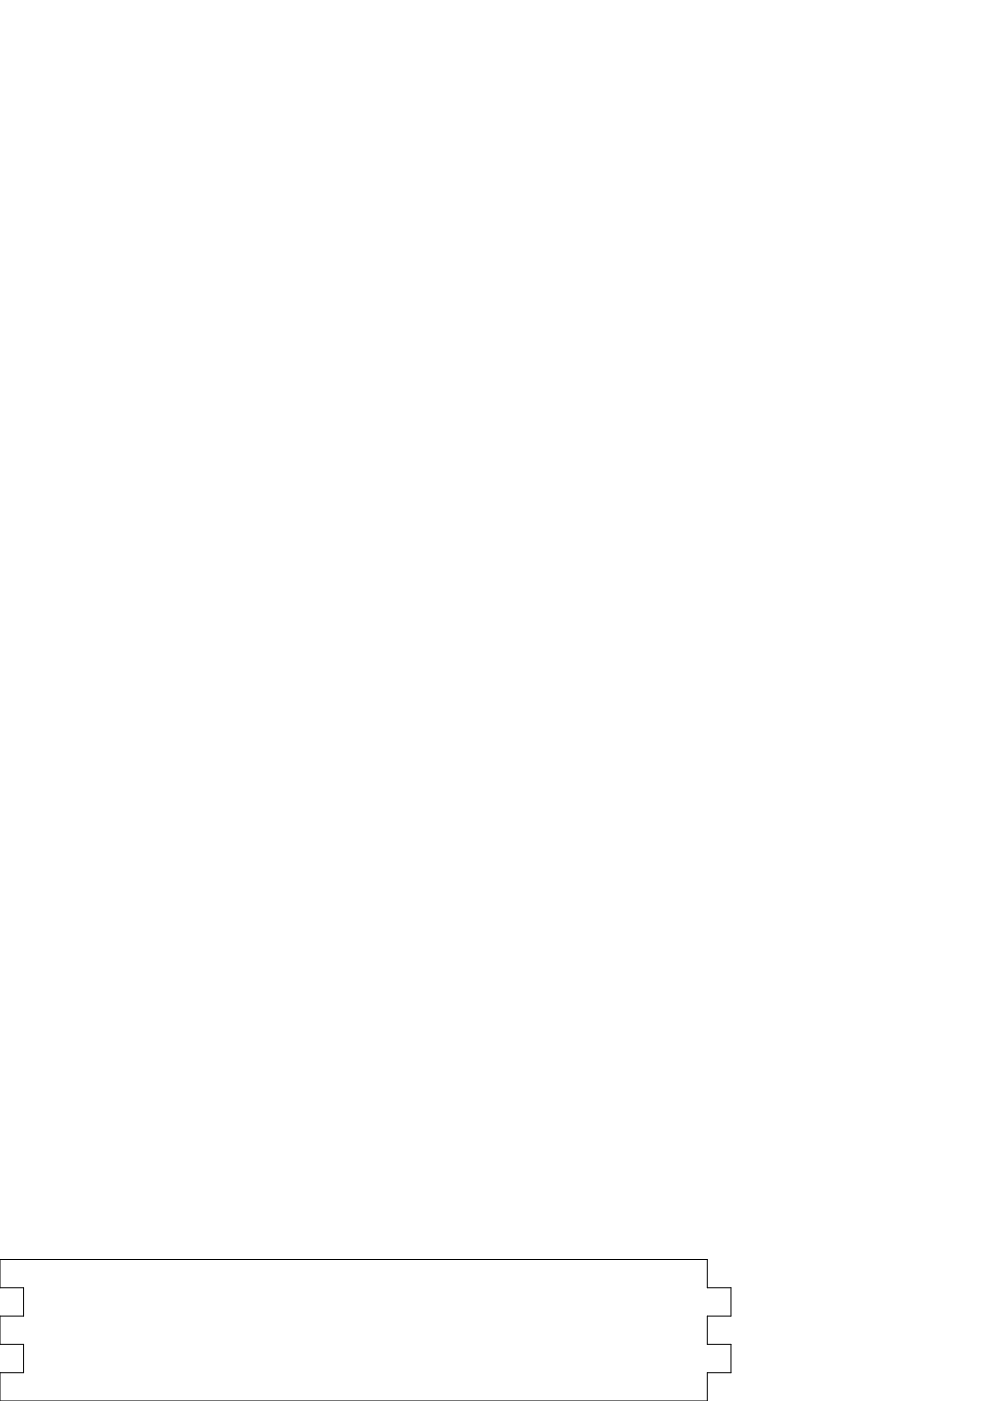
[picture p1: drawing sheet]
<svg xmlns="http://www.w3.org/2000/svg" width="210mm" height="297mm" viewBox="0 0 210 297" stroke-linecap="round" stroke-linejoin="round" font-family="sans-serif">
<path d="M0 267h150v6h5v6h-5v6h5v6h-5v6h-150v-6h5v-6h-5v-6h5v-6h-5z" fill="none" stroke="#000" stroke-width=".21"/>
</svg>
